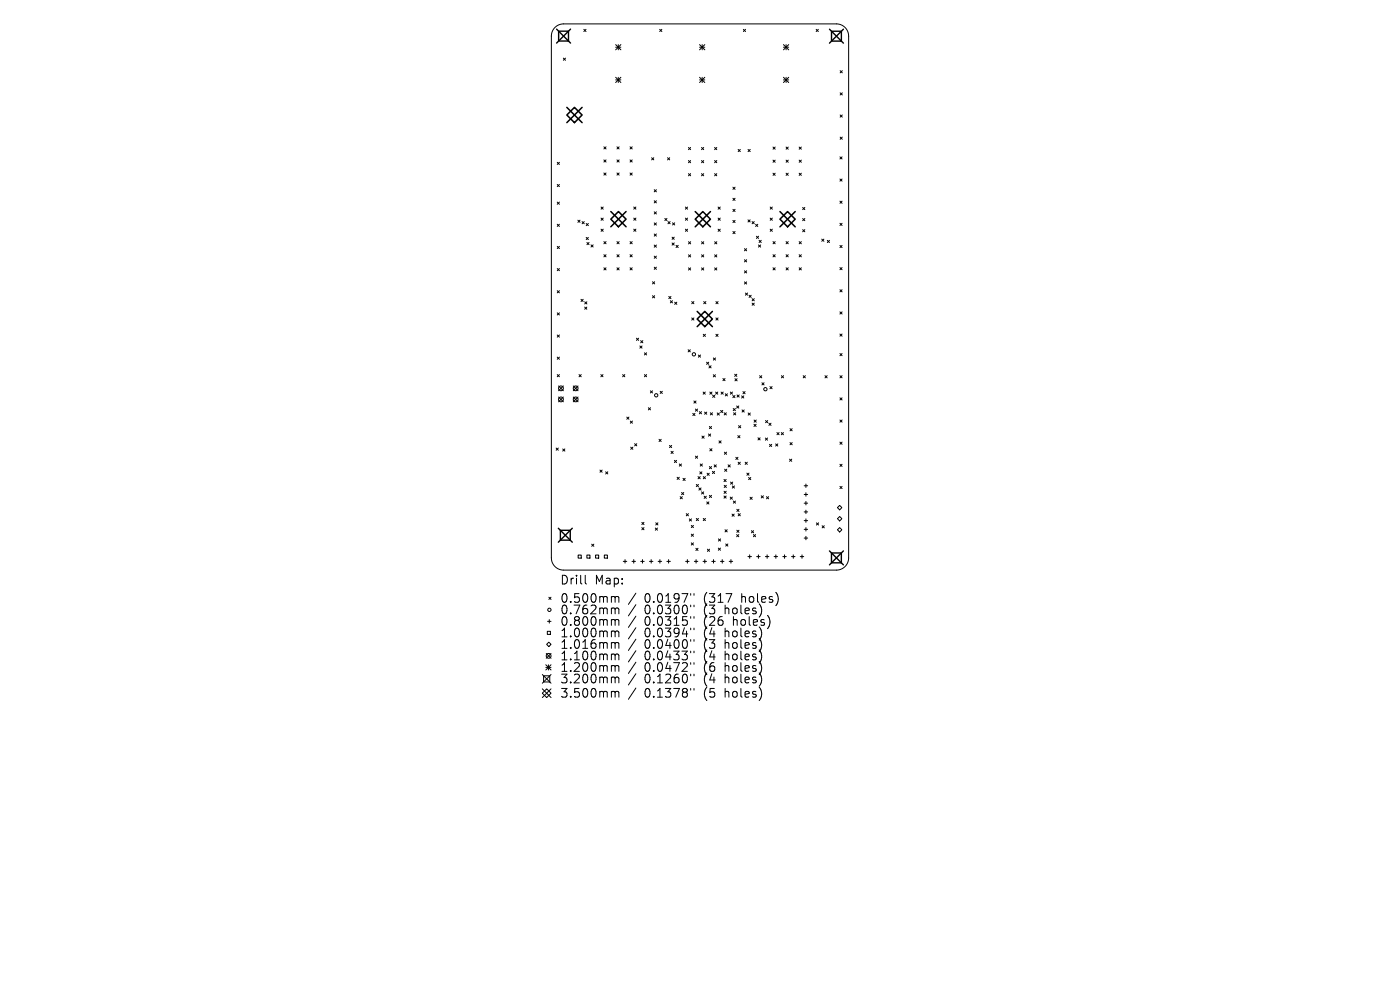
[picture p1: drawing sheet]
<svg xmlns="http://www.w3.org/2000/svg" width="297mm" height="210mm" viewBox="0 0 297 210" stroke-linecap="round" stroke-linejoin="round" font-family="sans-serif">
<defs><g id="words">
<g font-size="2.6">
<text x="118.7" y="124.2">Drill</text>
<text x="126.2" y="124.2">Map:</text>
<text x="118.7" y="128.1">0.500mm</text>
<text x="118.7" y="130.6">0.762mm</text>
<text x="136.7" y="128.1">0.0197&quot;</text>
<text x="136.7" y="130.6">0.0300&quot;</text>
<text x="149.4" y="128.1">(317</text>
<text x="149.4" y="130.6">(3</text>
<text x="154" y="130.6">holes)</text>
<text x="157.5" y="128.1">holes)</text>
<text x="118.7" y="133">0.800mm</text>
<text x="118.7" y="135.4">1.000mm</text>
<text x="118.7" y="137.9">1.016mm</text>
<text x="136.7" y="133">0.0315&quot;</text>
<text x="136.7" y="135.4">0.0394&quot;</text>
<text x="136.7" y="137.9">0.0400&quot;</text>
<text x="149.4" y="133">(26</text>
<text x="149.4" y="135.4">(4</text>
<text x="149.4" y="137.9">(3</text>
<text x="154" y="135.4">holes)</text>
<text x="154" y="137.9">holes)</text>
<text x="155.8" y="133">holes)</text>
<text x="118.7" y="140.3">1.100mm</text>
<text x="118.7" y="142.8">1.200mm</text>
<text x="136.7" y="140.3">0.0433&quot;</text>
<text x="136.7" y="142.8">0.0472&quot;</text>
<text x="149.4" y="140.3">(4</text>
<text x="149.4" y="142.8">(6</text>
<text x="154" y="140.3">holes)</text>
<text x="154" y="142.8">holes)</text>
<text x="118.7" y="145.2">3.200mm</text>
<text x="118.7" y="148.2">3.500mm</text>
<text x="136.7" y="145.2">0.1260&quot;</text>
<text x="136.7" y="148.2">0.1378&quot;</text>
<text x="149.4" y="145.2">(4</text>
<text x="149.4" y="148.2">(5</text>
<text x="154" y="145.2">holes)</text>
<text x="154" y="148.2">holes)</text>
</g>
</g></defs>
<g fill="none" stroke="#000" stroke-width=".21">
<path d="M117.7 5.8l.8-.5 1.1-.2h57.8a2.59 2.59 0 0 1 2.6 2.6v110.6a2.59 2.59 0 0 1-2.6 2.6h-57.8a2.59 2.59 0 0 1-2.6-2.6v-110.6l.1-.9zM119.5 12.3l.5 .5M120 12.3l-.5 .5M123.9 6.2l.4 .5M124.3 6.2l-.4 .5M130.6 9.5l1.1 1.1M130.6 10h1.1M130.6 16.4l1.1 1.1M130.6 17h1.1M131.2 9.5v1.1M131.2 16.4v1.1M131.7 9.5l-1.1 1.1"/>
<path d="M131.7 16.4l-1.1 1.1M139.9 6.2l.5 .5M140.4 6.2l-.5 .5M148.4 10h1.1M148.4 17h1.1M148.4 9.5l1.1 1.1M148.4 16.4l1.1 1.1M149 9.5v1.1M149 16.4v1.1M149.5 9.5l-1.1 1.1M149.5 16.4l-1.1 1.1M157.7 6.2l.5 .5"/>
<path d="M158.2 6.2l-.5 .5M166.2 10h1.1M166.2 17h1.1M166.2 9.5l1.1 1.1M166.2 16.4l1.1 1.1M166.8 9.5v1.1M166.8 16.4v1.1M167.3 9.5l-1.1 1.1M167.3 16.4l-1.1 1.1M173.1 6.2l.5 .5M173.6 6.2l-.5 .5M178.2 15l.5 .5"/>
<path d="M178.2 19.7l.5 .5M178.7 15l-.5 .5M178.7 19.7l-.5 .5M118.2 34.4l.5 .5M118.2 39.1l.5 .5M118.7 34.4l-.5 .5M118.7 39.1l-.5 .5M128.1 31.1l.5 .5M128.1 33.9l.5 .5M128.1 36.7l.5 .5M128.6 31.1l-.5 .5M128.6 33.9l-.5 .5"/>
<path d="M128.6 36.7l-.5 .5M130.9 33.9l.4 .5M130.9 36.7l.4 .5M130.9 31.1l.4 .5M131.3 31.1l-.4 .5M131.3 33.9l-.4 .5M131.3 36.7l-.4 .5M133.7 36.7l.4 .5M133.7 33.9l.4 .5M133.7 31.1l.4 .5M134.1 31.1l-.4 .5M134.1 33.9l-.4 .5"/>
<path d="M134.1 36.7l-.4 .5M138.2 33.5l.5 .4M138.7 33.5l-.5 .4M141.6 33.5l.5 .4M142.1 33.5l-.5 .4M146.1 31.3l.4 .4M146.1 34.1l.4 .4M146.1 36.8l.4 .5M146.5 31.3l-.4 .4M146.5 34.1l-.4 .4M146.5 36.8l-.4 .5M148.8 34.1l.5 .4"/>
<path d="M148.8 36.8l.5 .5M148.8 31.3l.5 .4M149.3 31.3l-.5 .4M149.3 34.1l-.5 .4M149.3 36.8l-.5 .5M151.6 36.8l.5 .5M151.6 34.1l.5 .4M151.6 31.3l.5 .4M152.1 36.8l-.5 .5M152.1 31.3l-.5 .4M152.1 34.1l-.5 .4M155.5 39.7l.4 .5"/>
<path d="M155.9 39.7l-.4 .5M156.6 31.7l.5 .5M157.1 31.7l-.5 .5M158.7 31.7l.5 .5M159.2 31.7l-.5 .5M164 31.2l.5 .5M164 34l.5 .4M164 36.7l.5 .5M164.5 31.2l-.5 .5M164.5 34l-.5 .4M164.5 36.7l-.5 .5M166.8 34l.4 .4"/>
<path d="M166.8 36.7l.4 .5M166.8 31.2l.4 .5M167.2 31.2l-.4 .5M167.2 34l-.4 .4M167.2 36.7l-.4 .5M169.5 36.7l.5 .5M169.5 34l.5 .4M169.5 31.2l.5 .5M170 31.2l-.5 .5M170 34l-.5 .4M170 36.7l-.5 .5M178.2 33.3l.4 .4"/>
<path d="M178.2 38l.4 .4M178.2 24.4l.5 .4M178.2 29.1l.5 .4M178.6 38l-.4 .4M178.6 33.3l-.4 .4M178.7 24.4l-.5 .4M178.7 29.1l-.5 .4M118.2 42.9l.5 .4M118.2 47.6l.5 .4M118.2 52.3l.5 .4M118.2 57l.5 .4M118.7 42.9l-.5 .4"/>
<path d="M118.7 47.6l-.5 .4M118.7 52.3l-.5 .4M118.7 57l-.5 .4M122.6 46.7l.5 .5M123.1 46.7l-.5 .5M123.5 47l.5 .5M124 47l-.5 .5M124.4 47.4l.4 .5M124.4 50.4l.4 .4M124.5 51.4l.5 .5M124.8 47.4l-.4 .5M124.8 50.4l-.4 .4"/>
<path d="M125 51.4l-.5 .5M125.4 51.9l.4 .5M125.8 51.9l-.4 .5M127.5 43.9l.5 .5M127.5 46.3l.5 .4M127.5 48.6l.5 .5M128 43.9l-.5 .5M128 46.3l-.5 .4M128 48.6l-.5 .5M128.1 51.3l.5 .4M128.1 54l.5 .5M128.1 56.8l.5 .5"/>
<path d="M128.6 51.3l-.5 .4M128.6 54l-.5 .5M128.6 56.8l-.5 .5M130.9 54l.4 .5M130.9 56.8l.4 .5M130.9 51.3l.4 .4M131.3 51.3l-.4 .4M131.3 54l-.4 .5M131.3 56.8l-.4 .5M133.7 56.8l.4 .5M133.7 54l.4 .5M133.7 51.3l.4 .4"/>
<path d="M134.1 51.3l-.4 .4M134.1 54l-.4 .5M134.1 56.8l-.4 .5M134.4 43.9l.5 .5M134.4 46.3l.5 .4M134.4 48.6l.5 .5M134.9 43.9l-.5 .5M134.9 46.3l-.5 .4M134.9 48.6l-.5 .5M138.4 59.8l.5 .4M138.8 40.2l.5 .5M138.8 42.6l.5 .4"/>
<path d="M138.8 44.9l.5 .5M138.8 47.3l.5 .4M138.8 49.6l.5 .5M138.8 52l.5 .4M138.8 54.3l.5 .5M138.8 56.7l.5 .4M138.9 59.8l-.5 .4M139.3 40.2l-.5 .5M139.3 42.6l-.5 .4M139.3 44.9l-.5 .5M139.3 47.3l-.5 .4M139.3 49.6l-.5 .5"/>
<path d="M139.3 52l-.5 .4M139.3 54.3l-.5 .5M139.3 56.7l-.5 .4M141 46.3l.5 .5M141.5 46.3l-.5 .5M141.7 47l.5 .5M142.2 47l-.5 .5M142.6 50.3l.4 .5M142.6 51.5l.4 .5M142.7 47.3l.4 .4M143 50.3l-.4 .5M143 51.5l-.4 .5"/>
<path d="M143.1 47.3l-.4 .4M143.4 52l.5 .5M143.9 52l-.5 .5M145.4 43.9l.5 .5M145.4 46.3l.5 .4M145.4 48.6l.5 .5M145.9 43.9l-.5 .5M145.9 46.3l-.5 .4M145.9 48.6l-.5 .5M146.1 51.3l.4 .4M146.1 54l.4 .5M146.1 56.8l.4 .5"/>
<path d="M146.5 51.3l-.4 .4M146.5 54l-.4 .5M146.5 56.8l-.4 .5M148.8 54l.5 .5M148.8 56.8l.5 .5M148.8 51.3l.5 .4M149.3 51.3l-.5 .4M149.3 54l-.5 .5M149.3 56.8l-.5 .5M151.6 56.8l.5 .5M151.6 54l.5 .5M151.6 51.3l.5 .4"/>
<path d="M152.1 51.3l-.5 .4M152.1 54l-.5 .5M152.1 56.8l-.5 .5M152.3 43.9l.5 .5M152.3 46.3l.5 .4M152.3 48.6l.5 .5M152.8 43.9l-.5 .5M152.8 46.3l-.5 .4M152.8 48.6l-.5 .5M155.5 42.1l.4 .4M155.5 44.4l.4 .5M155.5 46.8l.4 .4"/>
<path d="M155.5 49.1l.4 .5M155.9 46.8l-.4 .4M155.9 42.1l-.4 .4M155.9 44.4l-.4 .5M155.9 49.1l-.4 .5M157.9 52.7l.5 .5M157.9 55.1l.5 .5M157.9 57.4l.5 .5M157.9 59.8l.5 .5M158.4 52.7l-.5 .5M158.4 55.1l-.5 .5M158.4 57.4l-.5 .5"/>
<path d="M158.4 59.8l-.5 .5M158.7 46.6l.4 .5M159.1 46.6l-.4 .5M159.6 47l.4 .5M160 47l-.4 .5M160.3 47.6l.5 .4M160.5 50.1l.4 .5M160.8 47.6l-.5 .4M160.9 52l.5 .4M160.9 50.1l-.4 .5M161 51l.5 .4M161.4 52l-.5 .4"/>
<path d="M161.5 51l-.5 .4M163.4 43.9l.5 .5M163.4 46.3l.5 .4M163.4 48.6l.5 .5M163.9 48.6l-.5 .5M163.9 43.9l-.5 .5M163.9 46.3l-.5 .4M164 51.3l.5 .4M164 54l.5 .5M164 56.8l.5 .5M164.5 51.3l-.5 .4M164.5 54l-.5 .5"/>
<path d="M164.5 56.8l-.5 .5M166.8 54l.4 .5M166.8 56.8l.4 .5M166.8 51.3l.4 .4M167.2 51.3l-.4 .4M167.2 54l-.4 .5M167.2 56.8l-.4 .5M169.5 56.8l.5 .5M169.5 54l.5 .5M169.5 51.3l.5 .4M170 51.3l-.5 .4M170 54l-.5 .5"/>
<path d="M170 56.8l-.5 .5M170.3 44l.4 .5M170.3 46.4l.4 .4M170.3 48.7l.4 .5M170.7 44l-.4 .5M170.7 46.4l-.4 .4M170.7 48.7l-.4 .5M174.3 50.7l.5 .5M174.8 50.7l-.5 .5M175.5 51l.5 .5M176 51l-.5 .5M178.2 42.7l.4 .4"/>
<path d="M178.2 47.4l.4 .4M178.2 52.1l.4 .4M178.2 56.8l.4 .4M178.6 42.7l-.4 .4M178.6 56.8l-.4 .4M178.6 47.4l-.4 .4M178.6 52.1l-.4 .4M118.2 61.7l.5 .4M118.2 66.4l.5 .4M118.2 71.1l.5 .4M118.2 75.8l.5 .4M118.2 79.5l.5 .4"/>
<path d="M118.7 61.7l-.5 .4M118.7 66.4l-.5 .4M118.7 71.1l-.5 .4M118.7 75.8l-.5 .4M118.7 79.5l-.5 .4M122.8 79.5l.5 .4M123.3 63.5l.4 .5M123.3 79.5l-.5 .4M123.7 63.5l-.4 .5M124 65.1l.5 .5M124 64l.5 .5M124.5 65.1l-.5 .5"/>
<path d="M124.5 64l-.5 .5M127.5 79.5l.4 .4M127.9 79.5l-.4 .4M132.1 79.5l.4 .4M132.5 79.5l-.4 .4M135 71.7l.5 .5M135.5 71.7l-.5 .5M135.7 73.4l.5 .5M135.9 72.3l.5 .4M136.2 73.4l-.5 .5M136.4 72.3l-.5 .4M136.7 74.8l.5 .5"/>
<path d="M136.7 79.5l.5 .4M137.2 74.8l-.5 .5M137.2 79.5l-.5 .4M138.4 62.7l.5 .5M138.9 62.7l-.5 .5M141.9 62.9l.4 .5M142.2 63.8l.5 .5M142.3 62.9l-.4 .5M142.7 63.8l-.5 .5M143.1 64.1l.5 .5M143.6 64.1l-.5 .5M146 74.2l.4 .4"/>
<path d="M146.4 74.2l-.4 .4M146.7 64l.5 .4M146.7 67.4l.5 .5M147.2 64l-.5 .4M147.2 67.4l-.5 .5M148.2 75.3l.4 .5M148.6 75.3l-.4 .5M149.2 70.9l.5 .5M149.3 64l.4 .4M149.7 70.9l-.5 .5M149.7 64l-.4 .4M149.9 76.8l.5 .5"/>
<path d="M150.4 76.8l-.5 .5M150.4 77.6l.5 .4M150.9 77.6l-.5 .4M151.3 79.5l.5 .4M151.3 75.9l.5 .5M151.8 79.5l-.5 .4M151.8 75.9l-.5 .5M151.9 64l.4 .4M151.9 67.4l.4 .5M151.9 70.9l.4 .5M152.3 64l-.4 .4M152.3 67.4l-.4 .5"/>
<path d="M152.3 70.9l-.4 .5M155.9 79.4l.4 .4M156.3 79.4l-.4 .4M158.1 62.2l.5 .4M158.6 62.2l-.5 .4M158.9 62.6l.5 .5M159.4 62.6l-.5 .5M159.6 63.4l.4 .4M159.6 64.3l.4 .5M160 63.4l-.4 .4M160 64.3l-.4 .5M161.1 79.7l.5 .5"/>
<path d="M161.6 79.7l-.5 .5M165.8 79.7l.4 .5M166.2 79.7l-.4 .5M170.4 79.7l.5 .5M170.9 79.7l-.5 .5M175 79.7l.5 .5M175.5 79.7l-.5 .5M178.2 61.5l.4 .4M178.2 66.2l.4 .4M178.2 70.9l.4 .4M178.2 75l.4 .5M178.2 79.7l.4 .5"/>
<path d="M178.6 70.9l-.4 .4M178.6 75l-.4 .5M178.6 61.5l-.4 .4M178.6 66.2l-.4 .4M178.6 79.7l-.4 .5M118 95l.4 .5M118.4 95l-.4 .5M118.5 81.9l1 1M118.5 84.2l1 1M119.4 95.2l.4 .5M119.5 81.9l-1 1M119.5 84.2l-1 1"/>
<path d="M119.8 95.2l-.4 .5M121.6 81.9l1 1M121.6 84.2l1 1M122.6 81.9l-1 1M122.6 84.2l-1 1M127.3 99.7l.4 .5M127.7 99.7l-.4 .5M133 88.5l.4 .4M133.4 88.5l-.4 .4M133.7 89.3l.5 .5M133.8 94.9l.5 .4M134.2 89.3l-.5 .5"/>
<path d="M134.3 94.9l-.5 .4M134.6 94.1l.5 .5M135.1 94.1l-.5 .5M137.5 86.5l.5 .5M138 82.9l.4 .5M138 86.5l-.5 .5M138.4 82.9l-.4 .5M139.8 93.2l.5 .5M140 83l.5 .5M140.3 93.2l-.5 .5M140.5 83l-.5 .5M142 94.5l.5 .5"/>
<path d="M142.4 95.7l.4 .5M142.5 94.5l-.5 .5M142.8 95.7l-.4 .5M143.1 97.7l.4 .4M143.5 97.7l-.4 .4M144.1 98.4l.5 .5M144.6 98.4l-.5 .5M147 87.7l.4 .5M147.2 85.1l.5 .4M147.4 87.7l-.4 .5M147.5 86.8l.5 .4M147.5 96.8l.5 .4"/>
<path d="M147.7 85.1l-.5 .4M148 86.8l-.5 .4M148 96.8l-.5 .4M148.4 87.3l.4 .5M148.5 98.4l.5 .5M148.8 87.3l-.4 .5M148.9 92.5l.5 .5M149 98.4l-.5 .5M149.2 83.2l.4 .4M149.4 92.5l-.5 .5M149.5 87.4l.4 .5M149.6 83.2l-.4 .4"/>
<path d="M149.9 87.4l-.4 .5M150.3 92.1l.5 .4M150.5 90.5l.5 .4M150.5 99l.5 .4M150.6 83.2l.4 .4M150.6 95.2l.4 .4M150.7 87.6l.5 .4M150.8 92.1l-.5 .4M151 90.5l-.5 .4M151 99l-.5 .4M151 83.2l-.4 .4M151 95.2l-.4 .4"/>
<path d="M151.1 100l.5 .5M151.2 87.6l-.5 .4M151.2 83.8l.4 .5M151.5 98.6l.5 .5M151.6 100l-.5 .5M151.6 83.8l-.4 .5M151.8 83.2l.5 .4M152 98.6l-.5 .5M152.2 87.6l.4 .5M152.3 83.2l-.5 .4M152.5 93.5l.5 .5M152.6 87.6l-.4 .5"/>
<path d="M152.9 87.1l.4 .4M153 83.2l.4 .4M153 93.5l-.5 .5M153.3 87.1l-.4 .4M153.4 80.3l.4 .5M153.4 83.2l-.4 .4M153.6 87.6l.5 .4M153.7 95.9l.4 .5M153.7 99.5l.5 .5M153.8 80.3l-.4 .5M153.9 83.5l.4 .5M154.1 87.6l-.5 .4"/>
<path d="M154.1 95.9l-.4 .5M154.2 99.5l-.5 .5M154.3 83.5l-.4 .5M154.5 98.6l.4 .5M154.9 98.6l-.4 .5M154.9 83.2l.5 .4M155.4 83.2l-.5 .4M155.5 83.9l.4 .5M155.5 86.7l.5 .4M155.6 87.6l.5 .4M155.9 80.3l.5 .5M155.9 83.9l-.4 .5"/>
<path d="M156 86.7l-.5 .4M156.1 87.6l-.5 .4M156.1 97l.5 .5M156.3 86.1l.4 .5M156.4 83.8l.4 .4M156.4 80.3l-.5 .5M156.5 92.4l.5 .5M156.6 97l-.5 .5M156.6 98l.5 .5M156.7 90.3l.4 .5M156.7 86.1l-.4 .5M156.8 83.8l-.4 .4"/>
<path d="M157 92.4l-.5 .5M157.1 98l-.5 .5M157.1 90.3l-.4 .5M157.3 84l.5 .4M157.4 87l.5 .4M157.6 83.1l.5 .4M157.8 84l-.5 .4M157.9 87l-.5 .4M158.1 83.1l-.5 .4M158.1 98l.4 .5M158.5 98l-.4 .5M158.7 87.6l.5 .5"/>
<path d="M159.2 87.6l-.5 .5M159.9 90l.5 .5M160 89.1l.4 .5M160.4 90l-.5 .5M160.4 89.1l-.4 .5M160.8 92.9l.5 .4M161.3 92.9l-.5 .4M161.6 81.2l.5 .5M162.1 81.2l-.5 .5M162.4 92.9l.4 .5M162.4 89.2l.5 .5M162.8 92.9l-.4 .5"/>
<path d="M162.9 89.2l-.5 .5M163.1 89.8l.5 .4M163.3 94.3l.4 .4M163.3 82l.5 .5M163.6 89.8l-.5 .4M163.7 94.3l-.4 .4M163.8 82l-.5 .5M164.5 94.2l.5 .4M164.8 91.8l.5 .4M165 94.2l-.5 .4M165.3 91.8l-.5 .4M165.7 91.8l.5 .4"/>
<path d="M166.2 91.8l-.5 .4M167.5 97.4l.5 .5M167.6 90.9l.5 .5M167.6 93.9l.5 .4M168 97.4l-.5 .5M168.1 90.9l-.5 .5M168.1 93.9l-.5 .4M178.2 84.4l.4 .5M178.2 89.1l.4 .5M178.2 93.8l.4 .4M178.2 98.5l.4 .4M178.6 93.8l-.4 .4"/>
<path d="M178.6 84.4l-.4 .5M178.6 89.1l-.4 .5M178.6 98.5l-.4 .4M122.7 117.7h.6v.7h-.6zM124.5 117.7h.7v.7h-.7zM125.5 115.4l.5 .5M126 115.4l-.5 .5M126.4 117.7h.6v.7h-.6zM128.2 117.7h.7v.7h-.7zM128.5 100.1l.4 .4M128.9 100.1l-.4 .4M132.2 119.1h.8"/>
<path d="M132.6 118.7v.8M134.1 119.1h.7M134.4 118.7v.8M135.9 119.1h.8M136.2 110.8l.4 .5M136.2 111.9l.4 .5M136.3 118.7v.8M136.6 110.8l-.4 .5M136.6 111.9l-.4 .5M137.8 119.1h.7M138.1 118.7v.8M139 112l.5 .5"/>
<path d="M139.1 110.9l.5 .5M139.5 112l-.5 .5M139.6 110.9l-.5 .5M139.6 119.1h.8M140 118.7v.8M141.5 119.1h.7M141.8 118.7v.8M143.6 101.2l.5 .5M144.1 101.2l-.5 .5M144.3 105.4l.5 .4M144.6 104.5l.5 .4M144.8 105.4l-.5 .4"/>
<path d="M144.9 101.5l.5 .4M145.1 104.5l-.5 .4M145.4 101.5l-.5 .4M145.4 119.1h.8M145.6 109l.5 .4M145.8 118.7v.8M146.1 109l-.5 .4M146.2 110.1l.5 .4M146.7 111.5l.4 .4M146.7 113.3l.4 .5M146.7 115.2l.4 .4M146.7 110.1l-.5 .4"/>
<path d="M147.1 111.5l-.4 .4M147.1 113.3l-.4 .5M147.1 115.2l-.4 .4M147.3 119.1h.7M147.6 116.3l.5 .5M147.7 118.7v.8M147.7 102.8l.5 .4M147.7 110l.5 .4M148.1 116.3l-.5 .5M148.1 101.1l.4 .5M148.2 102.8l-.5 .4M148.2 110l-.5 .4"/>
<path d="M148.3 103.5l.4 .5M148.5 100.1l.4 .4M148.5 101.1l-.4 .5M148.7 103.5l-.4 .5M148.8 104.3l.5 .5M148.9 100.1l-.4 .4M149.1 119.1h.8M149.2 101.1l.5 .5M149.2 110l.5 .4M149.3 104.3l-.5 .5M149.4 105.3l.4 .4M149.5 118.7v.8"/>
<path d="M149.7 101.1l-.5 .5M149.7 110l-.5 .4M149.8 105.3l-.4 .4M149.9 106.5l.5 .4M150 100.4l.5 .4M150.1 116.5l.4 .5M150.4 106.5l-.5 .4M150.5 100.4l-.5 .4M150.5 105.1l.5 .4M150.5 116.5l-.4 .5M151 105.1l-.5 .4M151 119.1h.7"/>
<path d="M151.4 118.7v.8M152.4 116.3l.4 .4M152.4 114.3l.5 .5M152.8 116.3l-.4 .4M152.8 119.1h.8M152.9 114.3l-.5 .5M153.2 118.7v.8M153.6 101.7l.5 .5M153.6 105.2l.5 .5M153.6 104.2l.5 .5M153.6 102.9l.5 .5M153.8 112.4l.5 .4"/>
<path d="M154 115.4l.4 .4M154.1 101.7l-.5 .5M154.1 105.2l-.5 .5M154.1 104.2l-.5 .5M154.1 102.9l-.5 .5M154.3 112.4l-.5 .4M154.4 115.4l-.4 .4M154.7 119.1h.7M154.9 105.4l.5 .5M155 102.3l.4 .4M155.1 118.7v.8M155.3 109.1l.5 .4"/>
<path d="M155.4 103.1l.4 .4M155.4 105.4l-.5 .5M155.4 102.3l-.4 .4M155.6 106.3l.4 .4M155.8 109.1l-.5 .4M155.8 103.1l-.4 .4M156 106.3l-.4 .4M156.3 113.4l.4 .5M156.3 108l.5 .5M156.3 112.5l.5 .4M156.6 109l.5 .4M156.7 113.4l-.4 .5"/>
<path d="M156.8 108l-.5 .5M156.8 112.5l-.5 .4M157.1 109l-.5 .4M158.4 100.4l.5 .4M158.7 118.1h.7M158.8 101.3l.5 .4M158.9 100.4l-.5 .4M159 117.7v.7M159.1 105.5l.5 .4M159.3 101.3l-.5 .4M159.4 112.6l.5 .4M159.6 105.5l-.5 .4"/>
<path d="M159.8 113.4l.5 .5M159.9 112.6l-.5 .4M160.3 113.4l-.5 .5M160.5 118.1h.8M160.9 117.7v.7M161.5 105.2l.5 .4M162 105.2l-.5 .4M162.4 118.1h.7M162.6 105.4l.5 .4M162.7 117.7v.7M163.1 105.4l-.5 .4M164.2 118.1h.8"/>
<path d="M164.6 117.7v.7M166.1 118.1h.7M166.4 117.7v.7M167.9 118.1h.8M168.3 117.7v.7M169.8 118.1h.7M170.1 117.7v.7M170.6 103h.7M170.6 104.9h.7M170.6 106.7h.7M170.6 108.6h.7M170.6 110.4h.7"/>
<path d="M170.6 112.3h.7M170.6 114.1h.7M171 102.7v.7M171 104.5v.8M171 106.4v.7M171 108.2v.8M171 110.1v.7M171 111.9v.8M171 113.8v.7M173.2 110.9l.5 .5M173.7 110.9l-.5 .5M174.4 111.5l.5 .5"/>
<path d="M174.9 111.5l-.5 .5M177.7 107.7l.4-.5 .5 .5-.5 .5zM177.7 110l.4-.4 .5 .4-.5 .5zM177.7 112.4l.4-.5 .5 .5-.5 .5zM178.2 103.2l.4 .4M178.6 103.2l-.4 .4M115.9 138.6l1 1M116 136.7l.4-.5 .5 .5-.5 .5zM116.1 133.9h.7v.7h-.7zM116.2 131.8h.7M116.4 126.7l.5 .5M116.5 131.4v.8"/>
<path d="M116.9 126.7l-.5 .5M116.9 138.6l-1 1M124.2 122v1.6l.2 .3M130 126.5l.4 .1 .1 .2M130 129h.2l.3 .2M130 131.4h.2l.3 .3M130 133.9h.2l.3 .2M130 136.3h.2l.3 .3M130 138.7h.2l.3 .3M130.5 126.8l.3-.3 .4 .1 .1 1.2M130.5 126.8v1M130.5 129.2v1"/>
<path d="M130.5 131.7v1M130.5 134.1v1M130.5 136.6v.9M130.5 139v1M130.5 129.2l.3-.2 .4 .1 .1 1.1M130.5 131.7l.3-.3 .4 .1 .1 1.2M130.5 134.1l.3-.2h.4l.1 1.2M130.5 136.6l.3-.3 .4 .1 .1 1.1M130.5 139l.3-.3 .4 .1 .1 1.2M134.9 125.8l-1.6 2.4M134.9 128.3l-1.6 2.3M134.9 130.7l-1.6 2.4"/>
<path d="M134.9 133.2l-1.6 2.3M134.9 135.6l-1.6 2.4M134.9 138l-1.6 2.4M146.5 125.9v.4M146.5 128.4v.3M146.5 130.8v.4M146.5 133.2v.4M146.5 135.7v.3M146.5 138.1v.4M147.2 125.9v.4M147.2 128.4v.3M147.2 130.8v.4"/>
<path d="M147.2 133.2v.4M147.2 135.7v.3M147.2 138.1v.4M115 147l1-.9 .9 .9-.9 1zM115 143.1l1.9 1.8M115 146.1l1.9 1.9M115.3 143.4h1.3v1.3h-1.3zM115.8 141l1.1 1.1M115.8 141.6h1.1M116.3 141v1.1M116.9 146.1l-1.9 1.9M116.9 141l-1.1 1.1"/>
<path d="M116.9 143.1l-1.9 1.8M130 141.2h.2l.3 .2M130 143.6h.2l.3 .3M130 146.7h.2l.3 .2M130.5 141.4v1M130.5 143.9v1M130.5 146.9v1M130.5 141.4l.3-.2 .4 .1 .1 1.1M130.5 143.9l.3-.3 .4 .1 .1 1.2M130.5 146.9l.3-.2h.4l.1 1.2M134.9 140.5l-1.6 2.4M134.9 142.9l-1.6 2.4"/>
<path d="M134.9 146l-1.6 2.3M146.5 140.6v.3M146.5 143v.4M146.5 146v.4M147.2 140.6v.3M147.2 143v.4M147.2 146v.4"/>
<circle cx="147.2" cy="75.2" r=".35"/>
<circle cx="119" cy="84.7" r=".51"/>
<circle cx="119" cy="82.4" r=".51"/>
<circle cx="122.1" cy="82.4" r=".51"/>
<circle cx="122.1" cy="84.7" r=".51"/>
<circle cx="139.2" cy="83.9" r=".35"/>
<circle cx="162.4" cy="82.6" r=".35"/>
<circle cx="116.4" cy="139.1" r=".51"/>
<circle cx="116.5" cy="129.4" r=".35"/>
</g>
<path d="M118.1 6.2l2.9 2.9M118.5 6.6h2.1v2.1h-2.1zM121 6.2l-2.9 2.9M176 6.2l2.9 3M176.4 6.6h2.1v2.1h-2.1zM178.9 6.2l-2.9 3M118.4 112.1l3 2.9M118.9 112.5h2.1v2.1h-2.1zM121.4 112.1l-3 2.9M176 116.9l2.9 2.9M176.4 117.3h2.1v2.1h-2.1zM178.9 116.9l-2.9 2.9" fill="none" stroke="#000" stroke-width=".3"/>
<g fill="none" stroke="#000" stroke-width=".32">
<path d="M120.3 24.4l1.6-1.6 1.6 1.6-1.6 1.6zM120.3 22.8l3.2 3.2M123.5 22.8l-3.2 3.2M129.6 44.9l3.2 3.2M131.2 44.9l1.6 1.6-1.6 1.6-1.6-1.6zM132.8 44.9l-3.2 3.2M147.5 46.5l1.6-1.6 1.6 1.6-1.6 1.6zM147.5 44.9l3.2 3.2M150.7 44.9l-3.2 3.2M165.5 46.5l1.6-1.6 1.6 1.6-1.6 1.6zM165.5 44.9l3.2 3.2M168.7 44.9l-3.2 3.2"/>
<path d="M147.9 67.7l1.6-1.6 1.6 1.6-1.6 1.6zM147.9 66.1l3.2 3.2M151.1 66.1l-3.2 3.2"/>
</g>
<use href="#words"/>
</svg>
